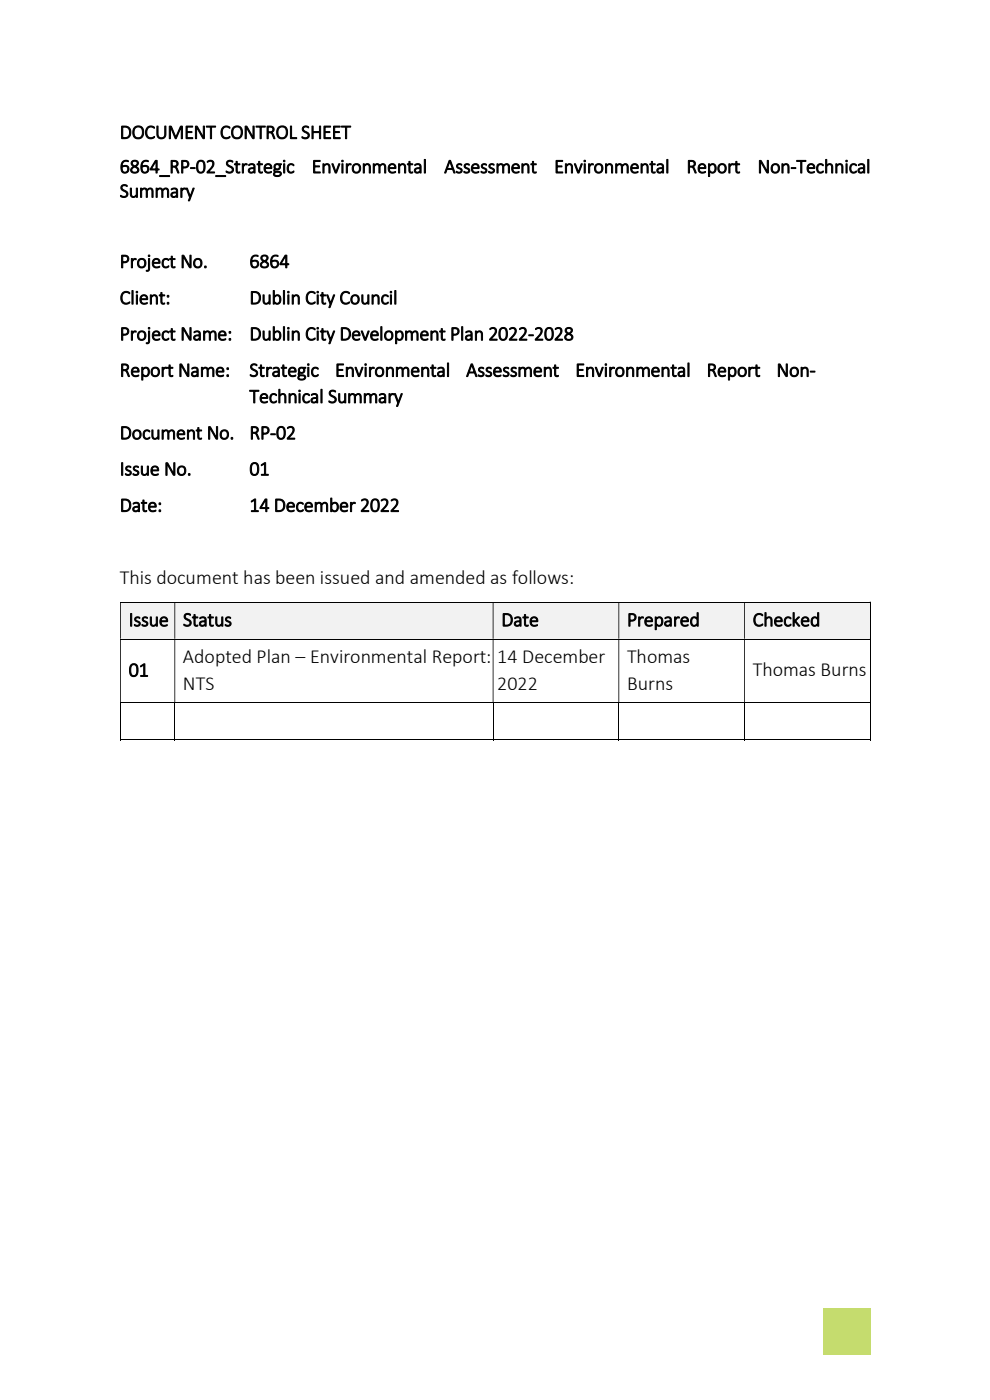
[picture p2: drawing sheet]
<svg xmlns="http://www.w3.org/2000/svg" width="210mm" height="297mm" viewBox="0 0 210 297" stroke-linecap="round" stroke-linejoin="round" font-family="sans-serif">
<defs><g id="words">
<g font-size="4.2">
<text x="25.4" y="29.4">DOCUMENT CONTROL SHEET</text>
<text x="25.4" y="36.7">6864_RP-02_Strategic</text>
<text x="25.4" y="41.9">Summary</text>
<text x="66.1" y="36.7">Environmental</text>
<text x="94.2" y="36.7">Assessment</text>
<text x="117.6" y="36.7">Environmental</text>
<text x="145.6" y="36.7">Report</text>
<text x="160.7" y="36.7">Non-Technical</text>
<text x="25.4" y="56.8">Project No.</text>
<text x="52.9" y="56.8">6864</text>
<text x="25.4" y="64.5">Client:</text>
<text x="52.9" y="64.5">Dublin City Council</text>
<text x="25.4" y="72.2">Project Name:</text>
<text x="52.9" y="72.2">Dublin City Development Plan 2022-2028</text>
<text x="25.4" y="79.9">Report Name:</text>
<text x="52.9" y="79.9">Strategic</text>
<text x="71.1" y="79.9">Environmental</text>
<text x="98.9" y="79.9">Assessment</text>
<text x="122" y="79.9">Environmental</text>
<text x="149.9" y="79.9">Report</text>
<text x="164.7" y="79.9">Non-</text>
<text x="52.9" y="85.5">Technical Summary</text>
<text x="25.4" y="93.2">Document No.</text>
<text x="52.9" y="93.2">RP-02</text>
<text x="25.4" y="100.8">Issue No.</text>
<text x="52.9" y="100.8">01</text>
<text x="25.4" y="108.5">Date:</text>
<text x="52.9" y="108.5">14 December 2022</text>
<text x="25.4" y="124">This document has been issued and amended as follows:</text>
<text x="27.3" y="132.8">Issue</text>
<text x="38.8" y="132.8">Status</text>
<text x="106.3" y="132.8">Date</text>
<text x="133" y="132.8">Prepared</text>
<text x="159.7" y="132.8">Checked</text>
<text x="27.3" y="143.5">01</text>
<text x="38.8" y="140.7">Adopted Plan – Environmental Report:</text>
<text x="105.5" y="140.7">14 December</text>
<text x="133" y="140.7">Thomas</text>
<text x="159.7" y="143.5">Thomas Burns</text>
<text x="38.8" y="146.3">NTS</text>
<text x="105.5" y="146.3">2022</text>
<text x="133" y="146.3">Burns</text>
</g>
</g></defs>
<path d="M174.6 277.4h10v10h-10z" fill="#c5dc6e"/>
<g fill="#f2f2f2">
<path d="M25.7 127.8h11.3v7.7h-11.3z"/>
<path d="M37.2 127.8h67.3v7.7h-67.3z"/>
<path d="M104.7 127.8h26.5v7.7h-26.5z"/>
<path d="M131.4 127.8h26.5v7.7h-26.5z"/>
<path d="M158 127.8h26.5v7.7h-26.5z"/>
</g>
<g fill="none" stroke="#000" stroke-width=".21">
<path d="M25.5 127.7h159M25.5 135.6h159M184.6 127.8v7.7M184.6 135.7v13.3M25.5 149.1h159M25.5 156.9h11.5M25.6 149.1v7.9M37.1 149.1v7.9M37.2 156.9h67.3M104.6 149.1v7.9M104.7 156.9h26.5M131.3 149.1v7.9"/>
<path d="M131.4 156.9h26.5M157.9 149.1v7.9M158 156.9h26.5M184.6 149.1v7.9"/>
</g>
<g fill="#000">
<path d="M184.5 127.6h.2v.2h-.2zM25.5 127.8h.2v7.7h-.2zM37 127.8h.2v7.7h-.2zM104.5 127.8h.2v7.7h-.2zM131.2 127.8h.2v7.7h-.2zM157.9 127.8h.1v7.7h-.1z" fill-rule="evenodd"/>
<path d="M184.5 135.5h.2v.2h-.2zM25.5 135.7h.2v13.3h-.2zM37 135.7h.2v13.3h-.2zM104.5 135.7h.2v13.3h-.2zM131.2 135.7h.2v13.3h-.2zM157.9 135.7h.1v13.3h-.1z" fill-rule="evenodd"/>
</g>
<path d="M184.5 149h.2v.1h-.2zM184.5 156.8h.2v.2h-.2z" fill="#000"/>
<use href="#words"/>
</svg>
